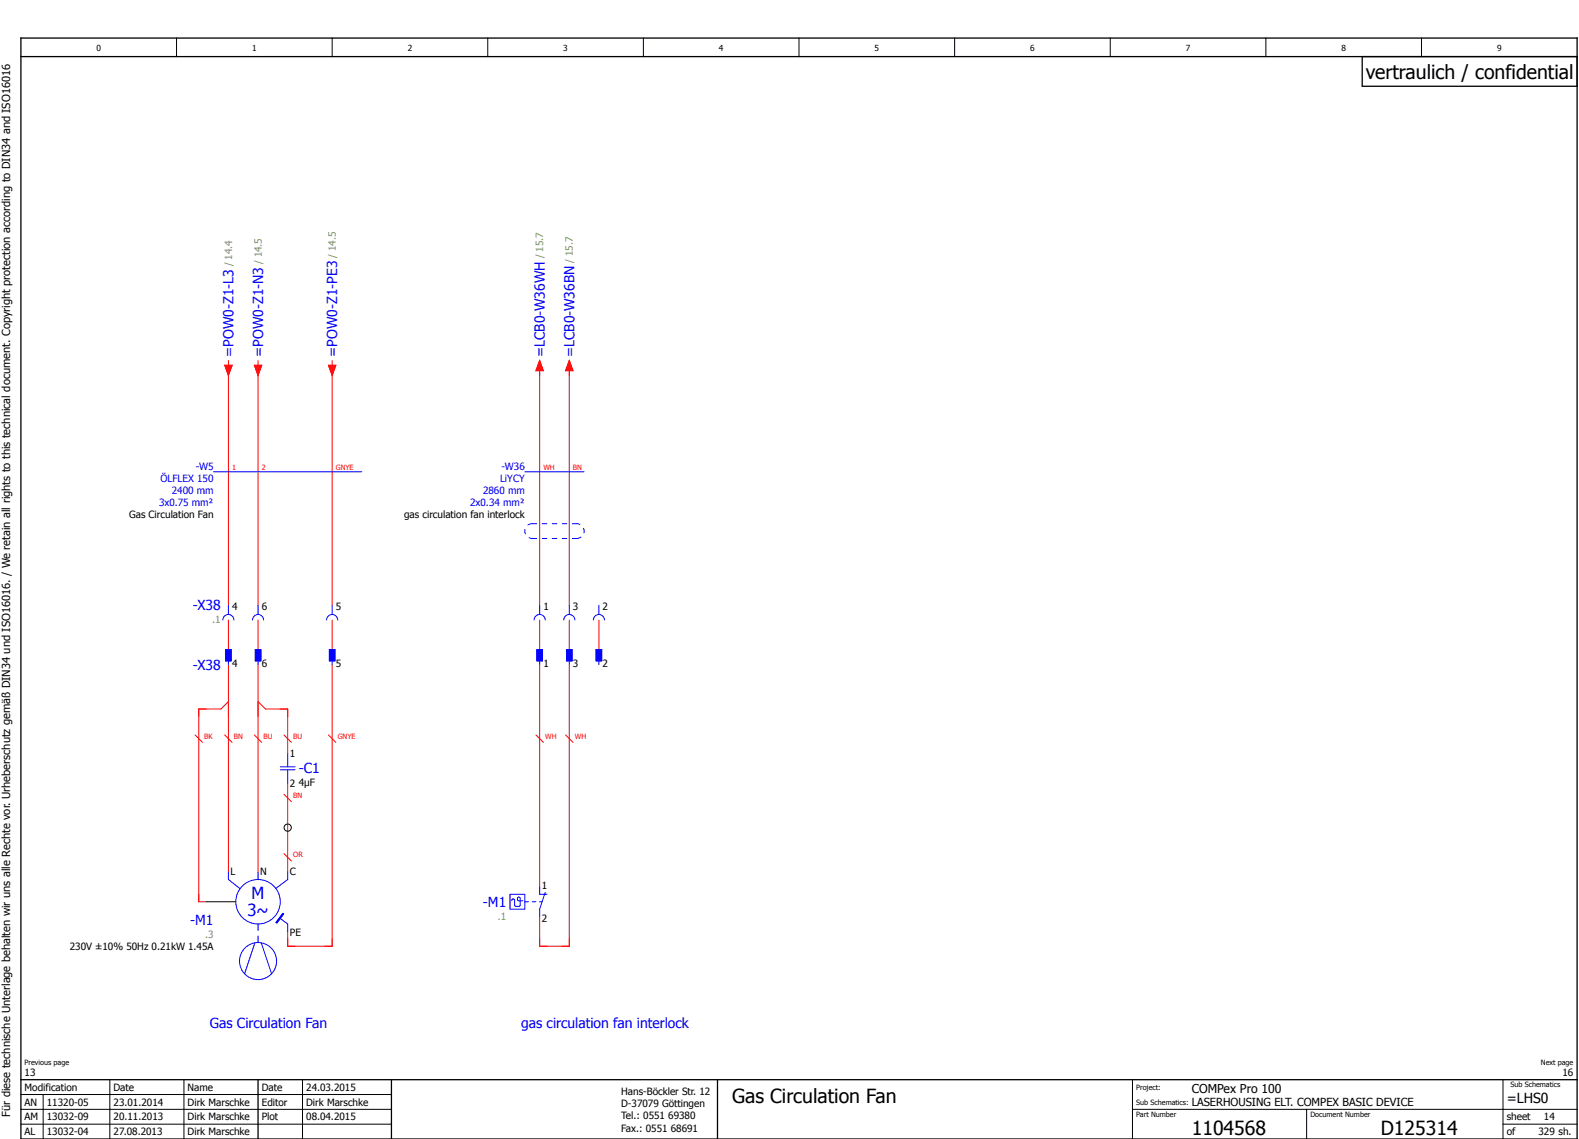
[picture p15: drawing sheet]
<svg xmlns="http://www.w3.org/2000/svg" width="426mm" height="307mm" viewBox="0 0 426 307" stroke-linecap="round" stroke-linejoin="round" font-family="sans-serif">
<defs><g id="words">
<g font-size="5.3">
<text x="368.6" y="21.2">vertraulich / confidential</text>
<text x="197.6" y="297.5">Gas Circulation Fan</text>
<text x="321.6" y="306.2">1104568</text>
<text x="372.6" y="306.2">D125314</text>
</g>
<g font-size="4.5" fill="#00f">
<text x="67.9" y="242.7">M</text>
<text x="66.8" y="247.2">3~</text>
</g>
<g font-size="3.7" fill="#00f">
<text x="63" y="96.3" transform="rotate(-90 63 96.3)">=POW0-Z1-L3</text>
<text x="71" y="96.3" transform="rotate(-90 71 96.3)">=POW0-Z1-N3</text>
<text x="91" y="96.3" transform="rotate(-90 91 96.3)">=POW0-Z1-PE3</text>
<text x="147" y="96.3" transform="rotate(-90 147 96.3)">=LCB0-W36WH</text>
<text x="155" y="96.3" transform="rotate(-90 155 96.3)">=LCB0-W36BN</text>
<text x="52" y="164.6">-X38</text>
<text x="52" y="180.6">-X38</text>
<text x="80.6" y="208.6">-C1</text>
<text x="130.3" y="244.6">-M1</text>
<text x="51.3" y="249.6">-M1</text>
<text x="56.6" y="277.3">Gas Circulation Fan</text>
<text x="140.6" y="277.3">gas circulation fan interlock</text>
</g>
<text font-size="3.7" x="406.6" y="297.6">=LHS0</text>
<text font-size="3.3" x="321.6" y="295">COMPex Pro 100</text>
<g font-size="3">
<text x="321.6" y="298.4">LASERHOUSING ELT. COMPEX BASIC DEVICE</text>
<text x="2.7" y="301.3" transform="rotate(-90 2.7 301.3)">Für diese technische Unterlage behalten wir uns alle Rechte vor. Urheberschutz gemäß DIN34 und ISO16016. / We retain all rights to this technical document. Copyright protection according to DIN34 and ISO16016</text>
</g>
<g font-size="2.7" fill="#7ca552">
<text x="62.6" y="71.8" transform="rotate(-90 62.6 71.8)">/ 14.4</text>
<text x="70.6" y="71.2" transform="rotate(-90 70.6 71.2)">/ 14.5</text>
<text x="90.6" y="69.5" transform="rotate(-90 90.6 69.5)">/ 14.5</text>
<text x="146.6" y="69.7" transform="rotate(-90 146.6 69.7)">/ 15.7</text>
<text x="154.6" y="70.9" transform="rotate(-90 154.6 70.9)">/ 15.7</text>
<text x="57.3" y="168.1">.1</text>
<text x="134.4" y="248.1">.1</text>
<text x="55.4" y="253.1">.3</text>
</g>
<g font-size="2.7" fill="#00f">
<text x="43.3" y="130">ÖLFLEX 150</text>
<text x="52.8" y="126.7">-W5</text>
<text x="134.9" y="130">LiYCY</text>
<text x="135.3" y="126.7">-W36</text>
<text x="42.9" y="136.5">3x0.75 mm²</text>
<text x="46.4" y="133.3">2400 mm</text>
<text x="126.9" y="136.5">2x0.34 mm²</text>
<text x="130.4" y="133.3">2860 mm</text>
</g>
<g font-size="2.7">
<text x="34.8" y="139.8">Gas Circulation Fan</text>
<text x="109" y="139.8">gas circulation fan interlock</text>
<text x="62.6" y="164.6">4</text>
<text x="70.6" y="164.6">6</text>
<text x="90.6" y="164.6">5</text>
<text x="146.6" y="164.6">1</text>
<text x="154.6" y="164.6">3</text>
<text x="162.6" y="164.6">2</text>
<text x="62.6" y="179.9">4</text>
<text x="70.6" y="179.9">6</text>
<text x="90.6" y="179.9">5</text>
<text x="146.6" y="179.9">1</text>
<text x="154.6" y="179.9">3</text>
<text x="162.6" y="179.9">2</text>
<text x="78.2" y="204.1">1</text>
<text x="78.2" y="212.4">2</text>
<text x="80.6" y="212.1">4µF</text>
<text x="62.2" y="236.1">L</text>
<text x="70.2" y="236.1">N</text>
<text x="78.2" y="236.1">C</text>
<text x="146.2" y="239.7">1</text>
<text x="146.2" y="248.8">2</text>
<text x="18.8" y="256.4">230V ±10% 50Hz 0.21kW 1.45A</text>
<text x="78.2" y="252.4">PE</text>
<text x="6.6" y="290.3">13</text>
<text x="421.7" y="290.3">16</text>
<text x="6.6" y="294.2">Modification</text>
<text x="6.6" y="298.3">AN</text>
<text x="12.6" y="298.3">11320-05</text>
<text x="30.6" y="294.3">Date</text>
<text x="30.6" y="298.3">23.01.2014</text>
<text x="50.6" y="294.3">Name</text>
<text x="50.6" y="298.3">Dirk Marschke</text>
<text x="70.6" y="298.3">Editor</text>
<text x="70.7" y="294.2">Date</text>
<text x="82.6" y="298.3">Dirk Marschke</text>
<text x="82.6" y="294.3">24.03.2015</text>
<text x="167.6" y="295.3">Hans-Böckler Str. 12</text>
<text x="167.6" y="298.8">D-37079 Göttingen</text>
<text x="6.6" y="302.3">AM</text>
<text x="12.6" y="302.3">13032-09</text>
<text x="30.6" y="302.3">20.11.2013</text>
<text x="50.6" y="302.3">Dirk Marschke</text>
<text x="70.6" y="302.3">Plot</text>
<text x="82.6" y="302.3">08.04.2015</text>
<text x="167.6" y="301.8">Tel.: 0551 69380</text>
<text x="167.6" y="305.3">Fax.: 0551 68691</text>
<text x="406.6" y="302.3">sheet</text>
<text x="416.7" y="302.3">14</text>
<text x="6.6" y="306.3">AL</text>
<text x="12.6" y="306.3">13032-04</text>
<text x="30.6" y="306.3">27.08.2013</text>
<text x="50.6" y="306.3">Dirk Marschke</text>
<text x="406.6" y="306.3">of</text>
<text x="415.2" y="306.3">329 sh.</text>
</g>
<g font-size="2.3">
<text x="26" y="13.8">0</text>
<text x="68" y="13.8">1</text>
<text x="110" y="13.8">2</text>
<text x="152" y="13.8">3</text>
<text x="194" y="13.8">4</text>
<text x="236" y="13.8">5</text>
<text x="278" y="13.8">6</text>
<text x="320" y="13.8">7</text>
<text x="362" y="13.8">8</text>
<text x="404" y="13.8">9</text>
</g>
<g font-size="2" fill="#f00">
<text x="62.6" y="126.8">1</text>
<text x="70.6" y="126.8">2</text>
<text x="90.6" y="126.8">GNYE</text>
<text x="146.6" y="126.8">WH</text>
<text x="154.6" y="126.8">BN</text>
<text x="55.1" y="199.3">BK</text>
<text x="63.1" y="199.3">BN</text>
<text x="71.1" y="199.3">BU</text>
<text x="79.1" y="199.3">BU</text>
<text x="91.1" y="199.3">GNYE</text>
<text x="147.1" y="199.3">WH</text>
<text x="155.1" y="199.3">WH</text>
<text x="79.1" y="215.3">BN</text>
<text x="79.1" y="231.3">OR</text>
</g>
<g font-size="2">
<text x="6.6" y="287.3">Previous page</text>
<text x="415.9" y="287.3">Next page</text>
<text x="306.6" y="294">Project:</text>
<text x="407.6" y="293.3">Sub Schematics</text>
<text x="306.6" y="298">Sub Schematics:</text>
<text x="306.6" y="301.3">Part Number</text>
<text x="353.6" y="301.3">Document Number</text>
</g>
</g></defs>
<g fill="none" stroke="#000" stroke-width=".27">
<path d="M47.6 10.3v5M89.6 10.3v5M131.6 10.3v5M173.6 10.3v5M215.6 10.3v5M257.6 10.3v5M299.6 10.3v5M341.6 10.3v5M383.6 10.3v5M55.6 243.3h8M5.6 299.3h100M5.6 295.3h100"/>
<path d="M11.6 295.3v12M29.6 291.3v16M49.6 291.3v16M81.6 291.3v16M305.6 299.3h120M305.6 291.3v16M352.6 299.3v8M405.6 291.3v16M5.6 303.3h100M405.6 303.3h20"/>
<circle cx="77.6" cy="223.3" r=".98"/>
</g>
<path d="M5.6 15.3h420M5.6 10.3h420v297h-420zM367.6 15.3v8h58M5.6 291.3h420M69.6 291.3v16M105.6 291.3v16M193.6 291.3v16" fill="none" stroke="#000" stroke-width=".35"/>
<g fill="none" stroke="#f00" stroke-width=".27">
<path d="M60.6 98.5l1 2.8 1-2.8M61.6 97.3v1.2M68.6 98.5l1 2.8 1-2.8M69.6 97.3v1.2M88.6 98.5l1 2.8 1-2.8M89.6 97.3v1.2M61.6 100.3v63M69.6 100.3v63M89.6 100.3v63M144.6 100l1-2.7 1 2.7M145.6 100v63.3M152.6 100l1-2.7 1 2.7"/>
<path d="M153.6 100v63.3M61.6 167.3v8M61.6 179.3v56M69.6 167.3v8M69.6 179.3v56M89.6 179.3v76h-12v-4M89.6 167.3v8M145.6 167.3v8M145.6 179.3v60M153.6 179.3v76h-8v-8M153.6 167.3v8M161.6 167.3v8"/>
<path d="M52.6 198.3l2 2M60.6 198.3l2 2M61.6 189.3l-2 2h-6v52h2M68.6 198.3l2 2M69.6 189.3l2 2h6v12M76.6 198.3l2 2M88.6 198.3l2 2M144.6 198.3l2 2M152.6 198.3l2 2M76.6 214.3l2 2M77.6 211.3v24M76.6 230.3l2 2"/>
</g>
<g fill="none" stroke="#00f" stroke-width=".27">
<path d="M57.6 127.3h40M141.6 127.3h16M60.1 167.3a1.5 1.5 0 0 1 1.5-1.5 1.5 1.5 0 0 1 1.5 1.5M60.9 175.3h1.5v3h-1.5zM61.6 163.3v2.5M61.6 178.3v1M68.1 167.3a1.5 1.5 0 0 1 1.5-1.5 1.5 1.5 0 0 1 1.5 1.5M68.9 175.3h1.5v3h-1.5zM69.6 163.3v2.5M69.6 178.3v1M88.1 167.3a1.5 1.5 0 0 1 1.5-1.5 1.5 1.5 0 0 1 1.5 1.5M88.9 175.3h1.5v3h-1.5z"/>
<path d="M89.6 163.3v2.5M89.6 178.3v1M144.1 167.3a1.5 1.5 0 0 1 1.5-1.5 1.5 1.5 0 0 1 1.5 1.5M144.9 175.3h1.5v3h-1.5zM145.6 163.3v2.5M145.6 178.3v1M152.1 167.3a1.5 1.5 0 0 1 1.5-1.5 1.5 1.5 0 0 1 1.5 1.5M152.9 175.3h1.5v3h-1.5zM153.6 163.3v2.5M153.6 178.3v1M160.1 167.3a1.5 1.5 0 0 1 1.5-1.5 1.5 1.5 0 0 1 1.5 1.5M160.9 175.3h1.5v3h-1.5z"/>
<path d="M161.6 163.3v2.5M161.6 178.3v1M75.6 206.9h4M75.6 207.7h4M77.6 203.3v3.6M77.6 207.7v3.6M61.6 235.3v2l3.2 2.4M69.6 235.3v2M77.6 235.3v2l-3.2 2.4M145.6 239.3v2h2M68.8 254.3l-2.8 8.4M69.6 249.3v1.7"/>
<path d="M69.6 252.5v1.8M70.5 254.3l2.8 8.4M75.4 247.6l2.2 1.7v2M76.3 246.4l.2 .2-1.8 2.4-.2-.2zM137.6 241.3h4v4h-4zM138.1 243l.3-.5 .5 .3v1.5l.2 .2h1l.3-.2v-2l-.5-.3-.3 .3v.5l.3 .2h1.2M141.6 243.3h1M143.6 243.3h1M145.6 243.3h.7M147.1 240.8l-1.5 4.5v2"/>
<circle cx="69.6" cy="243.3" r="6"/>
<circle cx="69.6" cy="259.3" r="5"/>
</g>
<g fill="#00f" stroke="#00f" stroke-width=".27">
<path d="M76.3 246.4l.2 .2-1.8 2.4-.2-.2z"/>
<path d="M144.9 175.3h1.5v3h-1.5z"/>
<path d="M160.9 175.3h1.5v3h-1.5z"/>
<path d="M152.9 175.3h1.5v3h-1.5z"/>
<path d="M60.9 175.3h1.5v3h-1.5z"/>
<path d="M88.9 175.3h1.5v3h-1.5z"/>
<path d="M68.9 175.3h1.5v3h-1.5z"/>
</g>
<path d="M143.6 145.3h12M143.6 141.3h12M143.6 141.3a2 2 0 0 0-2 2 2 2 0 0 0 2 2M155.6 145.3a2 2 0 0 0 2-2 2 2 0 0 0-2-2" fill="none" stroke="#00f" stroke-width=".27" stroke-dasharray="1.2 1.5"/>
<g fill="#f00" stroke="#f00" stroke-width=".27">
<path d="M60.6 98.5h2l-1 2.8z"/>
<path d="M68.6 98.5h2l-1 2.8z"/>
<path d="M88.6 98.5h2l-1 2.8z"/>
<path d="M145.6 97.3l1 2.7h-2z"/>
<path d="M153.6 97.3l1 2.7h-2z"/>
</g>
<use href="#words"/>
</svg>
